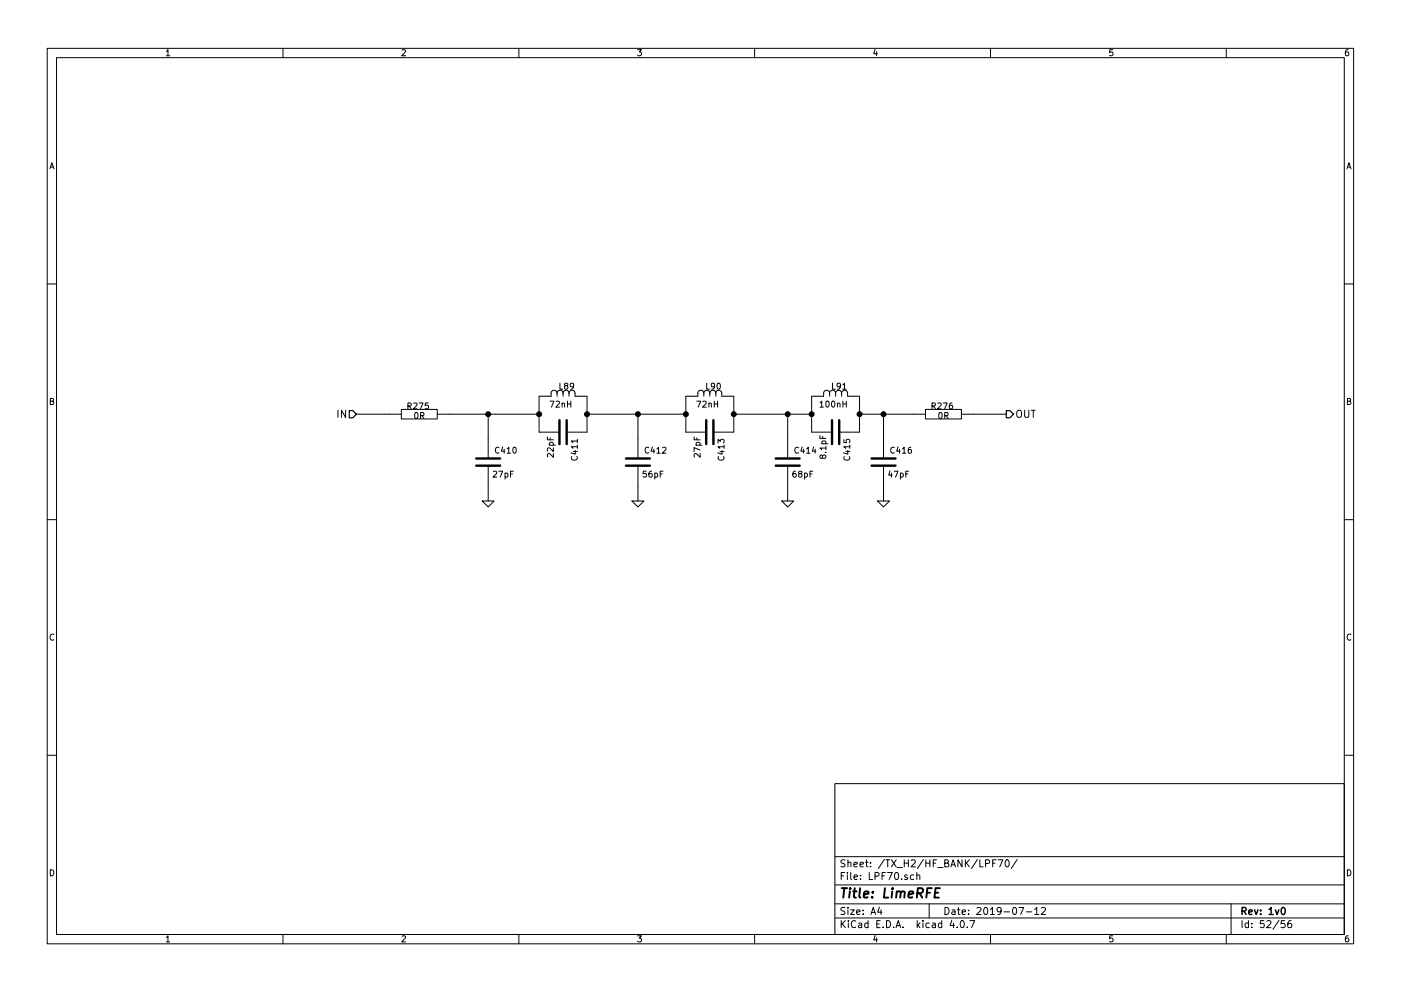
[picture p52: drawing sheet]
<svg xmlns="http://www.w3.org/2000/svg" width="297mm" height="210mm" viewBox="0 0 297 210" stroke-linecap="round" stroke-linejoin="round" font-family="sans-serif">
<g fill="none" stroke="#000" stroke-width=".21">
<path d="M10 10.3h277v189.9h-277zM12 12.2h273v186.1h-273zM35.3 10.9l.3-.4v1.3M35.3 11.8h.7M60 10.3v1.9M85.2 10.6l.5-.1 .3 .4-.8 .9h.8M110 10.3v1.9M135.2 10.5h.8l-.4 .5 .3 .1 .1 .2-.1 .4-.2 .1-.5-.1M160 10.3v1.9M185.5 10.5l-.3 .9h.8M185.9 11v.8M210 10.3v1.9"/>
<path d="M235.9 10.5h-.6v.6h.6l.1 .5-.3 .2-.4-.1M260 10.3v1.9M285.9 10.5l-.4 .1-.2 .2-.1 .8 .3 .2 .4-.1 .1-.4-.1-.2-.4-.1-.3 .3M10.6 35.8l.4-1.3 .4 1.3M10.7 35.5h.6M285.6 35.8l.4-1.3 .4 1.3M285.7 35.5h.6M10 60.2h2M285 60.2h2M10.7 85.1h.5l.1-.5-.6-.1v1.3h.5l.2-.4-.3-.3M71.7 87v1.6M73.3 87v1.6l-.9-1.6v1.6"/>
<path d="M75.6 87.9h9.5M85.1 86.9h7.6v2h-7.6zM86.5 86.2l.6-.1v-.5l-.6-.1v1.3M86.8 86.2l.4 .6M87.7 85.6l.5-.1 .2 .3-.8 1h.8M88 87.6l.2-.1a.67 .67 0 0 1 .4 .7 .67 .67 0 0 1-.4 .6l-.3-.5zM88.8 85.5h.9l-.5 1.3M89.2 88.2l.6-.1v-.5l-.6-.1v1.3M89.5 88.2l.4 .6M90.8 85.5h-.6l-.1 .6h.7v.5l-.2 .2-.5-.2M92.7 87.9h21.6M103.5 87.9v9.4"/>
<path d="M103.5 98.8v7.5M105.7 100h.9l-.6 1.2M105.8 95a.56 .56 0 0 0-.8 .5 .56 .56 0 0 0 .8 .5M106.6 94.8l-.3 .9h.8M106.9 95.3v.9M107.5 95.2l.4-.3v1.3M107.5 96.2h.7M108.8 95l.2-.1a.67 .67 0 0 1 .5 .6 .67 .67 0 0 1-.5 .7l-.3-.5zM108.8 100h-.6v1.2M116.1 92.7v.6h1.2M116.5 94.5h1.2M116.5 94.5v-.4l.2-.3 .5 .2v.5"/>
<path d="M116.6 85.1h.8l-.5 1.3M116.6 92.9v.4M117.3 96.2v.8l-.9-.8-.3 .3 .1 .4M117.3 95v.8l-.9-.8-.3 .2 .1 .5M117.9 85.2l.5-.1 .2 .4-.8 .9h.8M118.1 83.4a.64 .64 0 0 0-.6-.6 .64 .64 0 0 0-.7 .6v.7h-2.5v7.6h4.3M118.1 83.4a.64 .64 0 0 1 .7-.6 .64 .64 0 0 1 .6 .6M118.1 83.4v.7M118.7 81.3v1.3h.6M119.2 85.6l.2-.1 .3 .1v.8M119.2 85.5v.9M119.4 83.4a.64 .64 0 0 1 .6-.6 .64 .64 0 0 1 .6 .6"/>
<path d="M119.4 83.4v.7M119.9 81.8l-.2-.2v-.2h.6v.3l-.5 .2-.1 .2v.3l.2 .2h.3l.2-.3-.1-.3-.1-.2M120.3 85.1v1.3M120.3 85.7h.7M120.6 83.4a.64 .64 0 0 1 .7-.6 .64 .64 0 0 1 .6 .6v.7h2.6v7.6h-4.4M120.6 83.4v.7M121 85.1v1.3M121.2 96.9a.56 .56 0 0 0 .6 .7 .56 .56 0 0 0 .5-.7M121.5 95.8h.9M121.6 81.8l-.2 .3-.4-.1v-.6l.4-.1 .2 .2v.8l-.3 .3h-.3M122 95.6v.8l-.9-.3M122.4 94.8h-1.3l.4 .3"/>
<path d="M122.4 93.6h-1.3l.4 .3M122.4 93.2v.7M122.4 94.4v.7M124.5 87.9h20.9M135.3 87.9v9.4M135.3 98.8v7.5M137 100h-.6l-.1 .6h.7v.5l-.2 .1-.5-.1M137.5 95a.56 .56 0 0 0-.7 .5 .56 .56 0 0 0 .7 .5M138.2 100h-.4l-.2 .3v.7l.2 .2 .4-.1v-.6h-.4l-.2 .2M138.3 94.8l-.3 .9h.8M138.6 95.3v.9M139.3 95.2l.3-.3v1.3"/>
<path d="M139.3 96.2h.7M140.5 95l.5-.1 .2 .3-.8 1h.8M140.6 100h-.6v1.2M147.2 92.7v.6h1.2M147.6 94.5h1.2M147.7 94.5l-.1-.4 .2-.3 .6 .2v.5M147.7 85.1h.9l-.6 1.3M147.8 92.9v.4M148.4 96.2v.8l-.9-.8-.3 .3 .1 .4M148.4 95.5l-1.2-.5v.8M149 85.2l.5-.1 .2 .4-.8 .9h.8M149.2 83.4a.64 .64 0 0 0-.6-.6 .64 .64 0 0 0-.6 .6v.7h-2.6v7.6h4.3"/>
<path d="M149.2 83.4a.64 .64 0 0 1 .7-.6 .64 .64 0 0 1 .6 .6M149.2 83.4v.7M149.8 81.3v1.3h.6M150.3 85.6l.2-.1 .3 .1v.8M150.3 85.5v.9M150.5 83.4a.64 .64 0 0 1 .7-.6 .64 .64 0 0 1 .6 .6M150.5 83.4v.7M151.4 85.7h.7M151.4 85.1v1.3M151.5 81.8l-.2 .3-.4-.1v-.6l.4-.1 .2 .2v.8l-.3 .3h-.3M151.8 83.4a.64 .64 0 0 1 .6-.6 .64 .64 0 0 1 .6 .6v.7h2.6v7.6h-4.3M151.8 83.4v.7"/>
<path d="M152.1 81.4l.2-.1a.67 .67 0 0 1 .4 .6 .67 .67 0 0 1-.4 .7l-.3-.5zM152.1 85.1v1.3M152.2 94v-.8l.5 .4 .1-.3h.6l.1 .1-.1 .6M152.3 96.9a.56 .56 0 0 0 .6 .7 .56 .56 0 0 0 .5-.7M152.7 95.8h.8M153.1 95.6v.8l-.9-.3M153.5 94.8h-1.3l.4 .3M153.5 94.4v.7M155.6 87.9h16.5M167 87.9v9.4M167 98.8v7.5M168.7 100h-.4l-.2 .3v.7l.2 .2 .5-.1-.1-.6h-.4l-.2 .2"/>
<path d="M169.3 95a.56 .56 0 0 0-.8 .5 .56 .56 0 0 0 .8 .5M170.1 94.8l-.3 .9h.8M170.4 95.3v.9M171 95.2l.4-.3v1.3M171 96.2h.7M172.3 100h-.6v1.2M172.5 94.8l-.3 .9h.8M172.8 95.3v.9M173.8 92.4v.6h1.3M173.9 85.5l.3-.4v1.3M173.9 86.4h.7M174.2 94.2h1.3"/>
<path d="M174.3 94.2l-.1-.4 .3-.3 .5 .2v.5M174.4 96.8l.2-.3 .4 .1 .1 .2-.1 .4-.4 .1-.2-.2-.2-.5h-.3v.5l.2 .2 .3-.3M174.4 92.6v.4M175 96h.1M175.1 95.1h-1.3l.4 .3M175.1 94.7v.7M175.2 85.2l.2-.1a.67 .67 0 0 1 .4 .6 .67 .67 0 0 1-.4 .7l-.3-.5zM175.9 83.4a.64 .64 0 0 0-.7-.6 .64 .64 0 0 0-.6 .6v.7h-2.5v7.6h4.3M175.9 83.4a.64 .64 0 0 1 .7-.6 .64 .64 0 0 1 .6 .6M175.9 83.4v.7M176.4 85.2l.2-.1a.67 .67 0 0 1 .4 .6 .67 .67 0 0 1-.4 .7l-.3-.5zM176.5 81.3v1.3h.6"/>
<path d="M177.2 83.4a.64 .64 0 0 1 .6-.6 .64 .64 0 0 1 .6 .6M177.2 83.4v.7M177.6 85.6l.1-.1 .4 .1v.8M177.6 85.5v.9M178.2 81.8l-.2 .3-.4-.1-.1-.6 .5-.1 .2 .2-.1 .8-.3 .3h-.2M178.4 83.4a.64 .64 0 0 1 .7-.6 .64 .64 0 0 1 .6 .6v.7h2.5v7.6h-4.3M178.4 83.4v.7M178.7 81.7l.3-.4v1.3M178.7 82.6h.7M178.7 85.7h.7M178.7 85.1v1.3M178.9 93.3v.6h.6v-.6h.6l.1 .1-.1 .5"/>
<path d="M179 96.9a.56 .56 0 0 0 .5 .7 .56 .56 0 0 0 .6-.7M179.3 95.8h.9M179.4 85.1v1.3M179.8 95.6v.8l-1-.3M180.2 94.8h-1.3l.4 .3M180.2 94.4v.7M182.2 87.9h14M187.3 87.9v9.4M187.3 98.8v7.5M188.7 99.9l-.3 .9h.8M189.6 100h.8l-.5 1.2M189.6 95a.56 .56 0 0 0-.8 .5 .56 .56 0 0 0 .8 .5"/>
<path d="M190.4 94.8l-.3 .9h.8M190.7 95.3v.9M191.3 95.2l.4-.3v1.3M191.3 96.2h.7M192.7 100h-.7v1.2M193.1 94.9h-.3l-.2 .3v.7l.2 .3 .4-.2-.1-.6h-.3l-.2 .2M196.2 86.9h7.6v2h-7.6zM197.6 86.2l.6-.1 .1-.5-.7-.1v1.3M197.9 86.2l.4 .6M198.8 85.6l.5-.1 .2 .3-.7 1h.7M199.1 87.6l.2-.1a.67 .67 0 0 1 .5 .7 .67 .67 0 0 1-.5 .6l-.3-.5zM200 85.5h.8l-.5 1.3"/>
<path d="M200.3 88.2l.6-.1 .1-.5-.7-.1v1.3M200.6 88.2l.4 .6M201.9 85.5h-.4l-.2 .3v.7l.2 .3 .4-.2v-.6h-.4l-.2 .2M203.8 87.9h9.6M215.6 87.3a.5 .5 0 0 1 .6-.3 .5 .5 0 0 1 .4 .5l-.1 .9-.3 .2a.53 .53 0 0 1-.6-.5zM217.2 87v1.3l.4 .3h.2l.3-.3v-1.3M218.6 87h.9M219.1 87v1.6M285.7 85.1h.5l.1-.5-.6-.1v1.3h.5l.2-.4-.3-.3M10 110.3h2M102.2 106.3h2.6l-1.3 1.3zM104.6 100.1l.5-.1 .2 .3-.8 .9h.8"/>
<path d="M107.1 100.5l.3-.1 .3 .2-.1 .6h-.5M107.1 100.4v1.2M108.2 100.6h.5M134 106.3h2.5l-1.2 1.3zM138.8 100.5l.4-.1 .2 .2-.1 .6h-.5M138.8 100.4v1.2M140 100.6h.4M165.7 106.3h2.6l-1.3 1.3zM169.5 100.5l-.2-.2 .1-.2h.6v.3l-.6 .2-.1 .2 .1 .3 .1 .1h.3l.2-.2v-.4l-.2-.1M170.6 100.5l.3-.1 .3 .2-.1 .6h-.5M170.6 100.4v1.2M171.7 100.6h.5"/>
<path d="M186.1 106.3h2.5l-1.3 1.3zM189 100.4v.8M190.9 100.5l.4-.1 .2 .2-.1 .6h-.5M190.9 100.4v1.2M192 100.6h.5M285 110.3h2M11.4 134.6a.58 .58 0 0 0-.8 .6 .58 .58 0 0 0 .8 .5M286.4 134.6a.58 .58 0 0 0-.8 .6 .58 .58 0 0 0 .8 .5M10 160.2h2M177 166.3h108v32h-108zM285 160.2h2M10.7 184.5a.65 .65 0 0 1 .7 .7 .65 .65 0 0 1-.7 .6z"/>
<path d="M35.3 198.9l.3-.4v1.3M35.3 199.8h.7M60 198.3v1.9M85.2 198.6l.5-.1 .3 .4-.8 .9h.8M110 198.3v1.9M135.2 198.5h.8l-.4 .5 .3 .1 .1 .2-.1 .4-.2 .1-.5-.1M160 198.3v1.9M177 194.8h108M177 191.8h108M177 187.8h108M177 181.8h108M178.4 195.3v1.5"/>
<path d="M178.4 185.8h.5M178.6 196l.6 .8M179.1 185.1h-.7v1.5M179.1 192.6l-.5-.1-.3 .3 .1 .3 .7 .4v.4l-.2 .1-.6-.1M179.1 182.5l-.5-.1-.3 .3 .1 .3 .7 .4v.4l-.2 .1-.6-.1M179.2 195.3l-.8 .9M179.7 185.1v.2M179.7 185.6v1M179.8 192.5v.2M179.8 183.1l.2-.2 .4 .1v.9M179.8 182.4v1.5M179.8 193v1"/>
<path d="M179.9 195.3v.2M179.9 195.8v1M180.3 193h.8l-.8 1h.8M180.4 185.1v1.3l.2 .2M181.1 183.4l.7-.1-.1-.3-.4-.1-.2 .2v.7h.6M181.1 186.1l.7-.1-.1-.3-.4-.1-.2 .2 .1 .7h.5M181.4 195.5a.71 .71 0 0 0-1 .5 .71 .71 0 0 0 .8 .8l.2-.1M181.6 193.5l.7-.1v-.3l-.4-.1-.3 .2 .1 .7h.6M182.1 195.9h.6v.9M182.3 183.4l.8-.1-.1-.3-.4-.1-.3 .2 .1 .7h.6M182.4 186.5v.1M182.4 185.7v.1"/>
<path d="M182.7 196.2l-.7 .3 .2 .3 .5-.1M183 193.9v.1M183 193.1v.1M183.5 182.9h.6M183.7 182.4v1.3l.4 .2M184 195.9l-.4-.1-.3 .3 .1 .6 .2 .1 .4-.1M184 195.3v1.5M184.3 185.1v1.5h.7M184.6 183.8v.1M184.6 183v.1M184.7 194l.4-1.5 .5 1.5M184.8 193.6h.7"/>
<path d="M185.5 185.9l.7-.1 .2-.2-.1-.3-.2-.2h-.6v1.5M185.5 198.5l-.3 .9h.8M185.9 199v.8M185.9 196h.5M186.4 192.5l-.3 1h.9M186.6 195.3h-.7v1.5h.7M186.8 193v1M187 185.8h.5M187.2 196.7v.1M187.5 182.3l-1.3 2M187.7 185.1h-.7v1.5M187.8 182.4h.8"/>
<path d="M188 195.3a.76 .76 0 0 1 .8 .8 .76 .76 0 0 1-.8 .7zM188.2 185.1h1l-.7 1.5M188.2 182.4v1.5M189 182.4l1 1.5M189.5 196.7v.1M189.9 185.2l.1-.1a.8 .8 0 0 1 .5 .8 .8 .8 0 0 1-.5 .7 .97 .97 0 0 1-.1-1.4zM190 196.8l.4-1.5 .6 1.5M190 182.4l-1 1.5M190.1 196.4h.7M190.2 184.1h1.2M191.2 186.5v.1M191.5 196.7v.1"/>
<path d="M191.7 182.4v1.5M191.7 183.1h.9M192.4 185.7l-.4-.1-.2 .2 .1 .2 .5 .2v.3h-.6M192.6 182.4v1.5M193.2 182.6l.6-.2 .3 .4-1 1.1h1M193.7 185.7l-.4-.1-.3 .3 .1 .6 .2 .1 .4-.1M194.4 185.7l.2-.1 .4 .1v.9M194.4 185.1v1.5M194.5 195.3v1.5M194.6 196.3l.4 .5M195 195.8l-.5 .6M195.7 195.3v.2"/>
<path d="M195.7 195.8v1M195.8 182.3l-1.3 2M196.3 183.1h.9M196.3 182.4v1.5M197 191.8v3M197 195.9l-.4-.1-.3 .3 .1 .6 .2 .1 .4-.1M197.2 182.4v1.5M197.7 195.9h.6v.9M197.9 183.1h.5M198.3 196.2l-.7 .3 .2 .3 .5-.1M198.6 182.4h-.7v1.5M198.8 184.1h1.1"/>
<path d="M199.7 195.9l-.5-.1-.2 .3v.6l.2 .1 .5-.1M199.7 195.3v1.5M200.3 183.1l.7-.1v-.4l-.2-.2h-.5v1.5h.6l.2-.1 .1-.4-.4-.3M200.4 192.5a.76 .76 0 0 1 .8 .8 .76 .76 0 0 1-.8 .7zM201.6 183.9l.5-1.5 .5 1.5M201.7 183.5h.7M201.8 195.2l-.4 1.1h1M201.9 193.1h.5l.1 .9M202.2 195.8v1M202.5 193.4l-.7 .3 .2 .3 .5-.1M202.9 196.7v.1M203 193h.6"/>
<path d="M203.2 192.5v1.3l.4 .2M203.8 195.4l.1-.1a.8 .8 0 0 1 .6 .8 .8 .8 0 0 1-.6 .7 .97 .97 0 0 1-.1-1.4zM204 182.4v1.5l-.9-1.5v1.5M204 193.5l.7-.1-.1-.3-.4-.1-.2 .2 .1 .7h.5M204.7 182.4v1.5M204.9 183.1l.6 .8M205.1 196.7v.1M205.4 193.9v.1M205.4 193.1v.1M205.5 182.4l-.8 .9M205.6 195.3h1.1l-.7 1.5M207.1 192.7l.6-.2 .3 .5-.9 1h.9"/>
<path d="M207.2 182.3l-1.2 2M207.7 182.4v1.5h.8M208.7 192.7l.2-.2a.8 .8 0 0 1 .5 .8 .8 .8 0 0 1-.5 .7l-.3-.5zM209 183.2l.7-.1 .1-.2v-.3l-.3-.2h-.5v1.5M210 193l.4-.5v1.5M210 194h.8M210 198.3v1.9M210.5 183.1h.5M211.2 182.4h-.7v1.5M211.6 182.4h1l-.6 1.5M212.3 193.2l-.3 .3h-.3l-.3-.3v-.4l.3-.3h.3l.3 .3a1.01 1.01 0 0 1-.5 1.2h-.2M212.9 193.5h1.1"/>
<path d="M213.3 182.6l.2-.2a.8 .8 0 0 1 .5 .8 .8 .8 0 0 1-.5 .7l-.4-.5zM214.8 192.7l.2-.2a.8 .8 0 0 1 .6 .8 .8 .8 0 0 1-.6 .7l-.3-.5zM215.7 182.3l-1.3 2M216 192.5h1l-.6 1.5M217.6 193.5h1.1M219.4 193l.4-.5v1.5M219.4 194h.8M220.8 192.7l.6-.2 .3 .5-1 1h1M235.9 198.5h-.6v.7l.6-.1 .1 .5-.3 .2-.4-.1M260 198.3v1.9M261 191.8v6.5M263.3 195.3v1.5"/>
<path d="M264.7 195.9l-.4-.1-.3 .3 .1 .6 .2 .1 .4-.1M264.7 195.3v1.5M265.4 196.7v.1M265.4 195.9v.1M268 195.3h-.7l-.1 .7h.7l.1 .2v.5l-.2 .1-.6-.1M268.6 195.5l.6-.2 .3 .5-1 1h1M271.2 195.2l-1.3 2M272.4 195.3h-.7l-.1 .7h.7l.2 .2-.1 .5-.2 .1-.6-.1M273.7 195.3l-.4 .1a1.11 1.11 0 0 0-.1 1.3l.4 .1 .2-.1 .1-.5-.3-.3-.4 .1-.2 .2M285.7 184.5a.65 .65 0 0 1 .7 .7 .65 .65 0 0 1-.7 .6zM285.9 198.5l-.4 .1-.2 .3-.1 .7 .3 .2 .4-.1 .1-.4-.1-.2-.4-.1-.3 .3"/>
</g>
<path d="M263.3 193.3l.8-.1 .1-.2-.1-.3-.2-.2h-.6v1.5M263.7 193.3l.5 .7M264.8 193.5l.7-.1-.1-.3-.4-.1-.2 .2v.7h.6M266 193l.3 1 .4-1M267.3 193.9v.1M267.3 193.1v.1M269.1 193l.4-.5v1.5M269.1 194h.8M270.4 193l.4 1 .3-1M271.8 192.7l.2-.2a.8 .8 0 0 1 .5 .8 .8 .8 0 0 1-.5 .7l-.4-.5z" fill="none" stroke="#000" stroke-width=".3"/>
<g fill="none" stroke="#000" stroke-width=".41">
<path d="M178.5 188.4h1.1M179 188.4l-.2 2M180.2 189.1l-.2 1.3M180.3 188.4l-.1 .2 .2-.1-.1-.1-.1 .2M180.9 189.1h.7M181.2 188.4l-.2 1.8 .1 .1 .4 .1M182.4 188.4l-.2 1.8 .2 .2M183.2 189.8l.9-.2v-.4l-.6-.1-.3 .3v.9h.7M184.9 190.3v.1M185.1 189.2l-.1 .2-.1-.1 .2-.1-.1 .2M187.6 188.4l-.2 2h.9M189.2 189.1l-.2 1.3"/>
<path d="M189.3 188.4l-.1 .2 .2-.1-.1-.1-.1 .2M190.1 189.3l.3-.2 .5 .1v1.2M190.1 189.1l-.1 1.3M191 189.4a.52 .52 0 0 1 .8-.2l-.1 1.2M192.6 189.8l1-.2v-.4l-.6-.1-.3 .3v.9h.7M194.5 189.5l1-.1a.56 .56 0 0 0 .1-.9l-1-.1-.2 2M195 189.5l.5 .9M196.5 189.4h.7M197.6 188.4h-1l-.2 2M198.2 189.4h.7M199.3 188.4h-1l-.2 2h1"/>
</g>
<path d="M74 87.1h.8l.8 .8-.8 .7h-.8zM213.4 87.1h.7l.8 .8-.8 .7h-.7z" fill="none" stroke="#000" stroke-width=".25"/>
<g fill="#000" stroke="#000" stroke-width=".25">
<circle cx="103.5" cy="87.9" r=".51"/>
<circle cx="114.3" cy="87.9" r=".51"/>
<circle cx="124.5" cy="87.9" r=".51"/>
<circle cx="135.3" cy="87.9" r=".51"/>
<circle cx="145.4" cy="87.9" r=".51"/>
<circle cx="155.6" cy="87.9" r=".51"/>
<circle cx="167" cy="87.9" r=".51"/>
<circle cx="172.1" cy="87.9" r=".51"/>
<circle cx="182.2" cy="87.9" r=".51"/>
<circle cx="187.3" cy="87.9" r=".51"/>
</g>
<g fill="none" stroke="#000" stroke-width=".51">
<path d="M101 98.8h5M101 97.3h5M118.6 89.1v5.1M120.1 89.1v5.1M132.7 98.8h5.1M132.7 97.3h5.1M149.7 89.1v5.1M151.3 89.1v5.1M164.5 98.8h5M164.5 97.3h5M176.4 89.1v5.1M177.9 89.1v5.1"/>
<path d="M184.8 98.8h5.1M184.8 97.3h5.1"/>
</g>
</svg>
